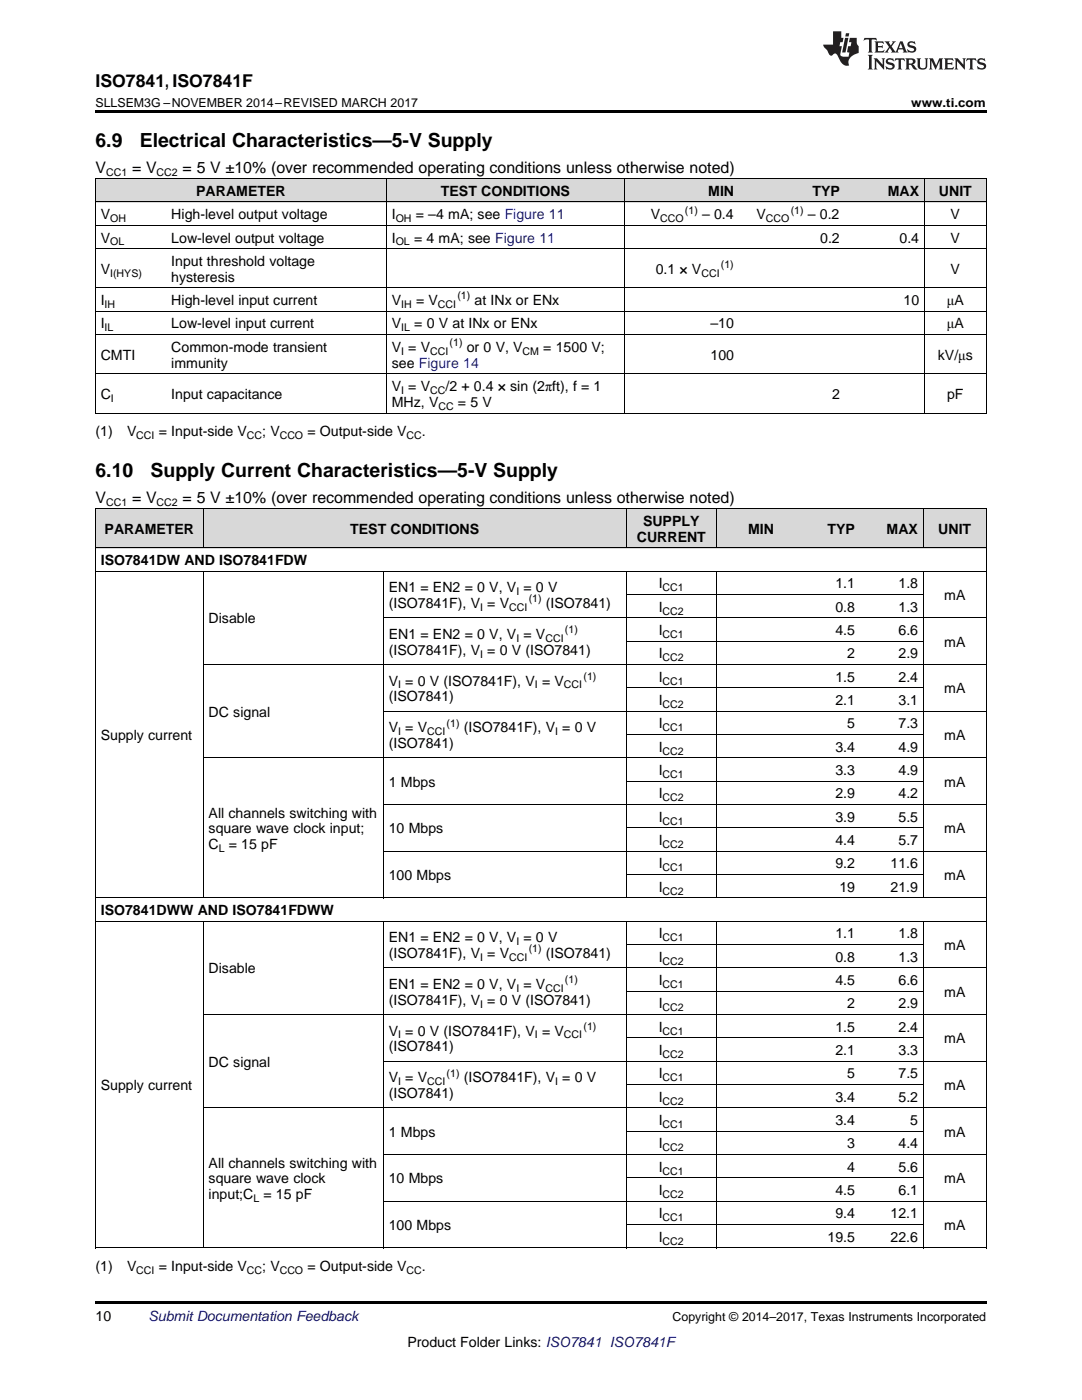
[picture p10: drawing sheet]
<svg xmlns="http://www.w3.org/2000/svg" width="216mm" height="279mm" viewBox="0 0 216 279" stroke-linecap="round" stroke-linejoin="round" font-family="sans-serif">
<defs><g id="words">
<g font-size="3.9">
<text x="19" y="29.3">6.9</text>
<text x="27.9" y="29.3">Electrical Characteristics—5-V Supply</text>
<text x="19" y="95.1">6.10</text>
<text x="30.1" y="95.1">Supply Current Characteristics—5-V Supply</text>
</g>
<text font-size="3.5" x="19" y="17.3">ISO7841, ISO7841F</text>
<g font-size="3.2">
<text x="19" y="34.4">V</text>
<text x="26.4" y="34.4">= V</text>
<text x="36.4" y="34.4">= 5 V ±10% (over recommended operating conditions unless otherwise noted)</text>
<text x="19" y="100.3">V</text>
<text x="26.4" y="100.3">= V</text>
<text x="36.4" y="100.3">= 5 V ±10% (over recommended operating conditions unless otherwise noted)</text>
</g>
<g font-size="2.8">
<text x="39.2" y="39.1">PARAMETER</text>
<text x="88" y="39.1">TEST CONDITIONS</text>
<text x="141.3" y="39.1">MIN</text>
<text x="162.1" y="39.1">TYP</text>
<text x="177.2" y="39.1">MAX</text>
<text x="187.4" y="39.1">UNIT</text>
<text x="20.1" y="43.7">V</text>
<text x="34.2" y="43.7">High-level output voltage</text>
<text x="78.2" y="43.7">I</text>
<text x="83" y="43.7">= –4 mA; see Figure 11</text>
<text x="129.9" y="43.7">V</text>
<text x="140.1" y="43.7">– 0.4</text>
<text x="151" y="43.7">V</text>
<text x="161.2" y="43.7">– 0.2</text>
<text x="189.7" y="43.7">V</text>
<text x="20.1" y="48.4">V</text>
<text x="34.2" y="48.4">Low-level output voltage</text>
<text x="34.2" y="53.1">Input threshold voltage</text>
<text x="78.2" y="48.4">I</text>
<text x="82.6" y="48.4">= 4 mA; see Figure 11</text>
<text x="163.7" y="48.4">0.2</text>
<text x="179.5" y="48.4">0.4</text>
<text x="189.7" y="48.4">V</text>
<text x="20.1" y="54.6">V</text>
<text x="34.2" y="56.2">hysteresis</text>
<text x="130.8" y="54.6">0.1 × V</text>
<text x="189.7" y="54.6">V</text>
<text x="20.1" y="60.9">I</text>
<text x="20.1" y="65.5">I</text>
<text x="34.2" y="60.9">High-level input current</text>
<text x="34.2" y="65.5">Low-level input current</text>
<text x="78.2" y="60.9">V</text>
<text x="78.2" y="65.5">V</text>
<text x="82.7" y="65.5">= 0 V at INx or ENx</text>
<text x="83" y="60.9">= V</text>
<text x="94.7" y="60.9">at INx or ENx</text>
<text x="141.8" y="65.5">–10</text>
<text x="180.3" y="60.9">10</text>
<text x="188.9" y="60.9">μA</text>
<text x="188.9" y="65.5">μA</text>
<text x="20.1" y="71.8">CMTI</text>
<text x="34.2" y="70.2">Common-mode transient</text>
<text x="78.2" y="70.2">V = V</text>
<text x="93.1" y="70.2">or 0 V, V</text>
<text x="108.4" y="70.2">= 1500 V;</text>
<text x="141.8" y="71.8">100</text>
<text x="187.1" y="71.8">kV/μs</text>
<text x="34.2" y="73.4">immunity</text>
<text x="78.2" y="73.4">see Figure 14</text>
<text x="20.1" y="79.6">C</text>
<text x="34.2" y="79.6">Input capacitance</text>
<text x="78.2" y="78">V = V</text>
<text x="78.2" y="81.2">MHz, V</text>
<text x="88.9" y="78">/2 + 0.4 × sin (2πft), f = 1</text>
<text x="91.4" y="81.2">= 5 V</text>
<text x="166" y="79.6">2</text>
<text x="189" y="79.6">pF</text>
<text x="19" y="87.1">(1)</text>
<text x="25.4" y="87.1">V</text>
<text x="31.7" y="87.1">= Input-side V</text>
<text x="52.3" y="87.1">; V</text>
<text x="61.3" y="87.1">= Output-side V</text>
<text x="84.2" y="87.1">.</text>
<text x="20.9" y="106.5">PARAMETER</text>
<text x="69.9" y="106.5">TEST</text>
<text x="77.9" y="106.5">CONDITIONS</text>
<text x="128.3" y="105">SUPPLY</text>
<text x="149.3" y="106.5">MIN</text>
<text x="165.1" y="106.5">TYP</text>
<text x="176.9" y="106.5">MAX</text>
<text x="187.2" y="106.5">UNIT</text>
<text x="20.1" y="112.8">ISO7841DW AND ISO7841FDW</text>
<text x="127.1" y="108.1">CURRENT</text>
<text x="77.6" y="118.2">EN1 = EN2 = 0 V, V = 0 V</text>
<text x="131.4" y="117.4">I</text>
<text x="166.7" y="117.4">1.1</text>
<text x="179.3" y="117.4">1.8</text>
<text x="188.4" y="119.8">mA</text>
<text x="41.6" y="124.4">Disable</text>
<text x="77.6" y="121.4">(ISO7841F), V = V</text>
<text x="108.9" y="121.4">(ISO7841)</text>
<text x="131.4" y="122.1">I</text>
<text x="166.7" y="122.1">0.8</text>
<text x="179.3" y="122.1">1.3</text>
<text x="77.6" y="127.5">EN1 = EN2 = 0 V, V = V</text>
<text x="77.6" y="130.7">(ISO7841F), V = 0 V (ISO7841)</text>
<text x="131.4" y="126.8">I</text>
<text x="131.4" y="131.4">I</text>
<text x="166.7" y="126.8">4.5</text>
<text x="169.1" y="131.4">2</text>
<text x="179.3" y="126.8">6.6</text>
<text x="179.3" y="131.4">2.9</text>
<text x="188.4" y="129.1">mA</text>
<text x="77.6" y="136.8">V = 0 V (ISO7841F), V = V</text>
<text x="131.4" y="136.1">I</text>
<text x="166.7" y="136.1">1.5</text>
<text x="179.3" y="136.1">2.4</text>
<text x="41.6" y="143.1">DC signal</text>
<text x="77.6" y="140">(ISO7841)</text>
<text x="131.4" y="140.7">I</text>
<text x="166.7" y="140.7">2.1</text>
<text x="179.3" y="140.7">3.1</text>
<text x="188.4" y="138.4">mA</text>
<text x="20.1" y="147.7">Supply current</text>
<text x="77.6" y="146.1">V = V</text>
<text x="77.6" y="149.3">(ISO7841)</text>
<text x="92.5" y="146.1">(ISO7841F), V = 0 V</text>
<text x="131.4" y="145.4">I</text>
<text x="169.1" y="145.4">5</text>
<text x="179.3" y="145.4">7.3</text>
<text x="188.4" y="147.7">mA</text>
<text x="131.4" y="150">I</text>
<text x="131.4" y="154.7">I</text>
<text x="166.7" y="150">3.4</text>
<text x="166.7" y="154.7">3.3</text>
<text x="179.3" y="150">4.9</text>
<text x="179.3" y="154.7">4.9</text>
<text x="77.6" y="157">1 Mbps</text>
<text x="131.4" y="159.3">I</text>
<text x="166.7" y="159.3">2.9</text>
<text x="179.3" y="159.3">4.2</text>
<text x="188.4" y="157">mA</text>
<text x="41.6" y="163.2">All channels switching with</text>
<text x="41.6" y="166.3">square wave clock input;</text>
<text x="77.6" y="166.3">10 Mbps</text>
<text x="131.4" y="164">I</text>
<text x="166.7" y="164">3.9</text>
<text x="179.3" y="164">5.5</text>
<text x="188.4" y="166.3">mA</text>
<text x="41.6" y="169.5">C</text>
<text x="45.6" y="169.5">= 15 pF</text>
<text x="131.4" y="168.7">I</text>
<text x="131.4" y="173.3">I</text>
<text x="166.7" y="168.7">4.4</text>
<text x="166.7" y="173.3">9.2</text>
<text x="177.7" y="173.3">11.6</text>
<text x="179.3" y="168.7">5.7</text>
<text x="77.6" y="175.6">100 Mbps</text>
<text x="131.4" y="178">I</text>
<text x="167.5" y="178">19</text>
<text x="177.7" y="178">21.9</text>
<text x="188.4" y="175.6">mA</text>
<text x="20.1" y="182.6">ISO7841DWW AND ISO7841FDWW</text>
<text x="77.6" y="188">EN1 = EN2 = 0 V, V = 0 V</text>
<text x="77.6" y="191.2">(ISO7841F), V = V</text>
<text x="108.9" y="191.2">(ISO7841)</text>
<text x="131.4" y="187.3">I</text>
<text x="131.4" y="191.9">I</text>
<text x="166.7" y="187.3">1.1</text>
<text x="166.7" y="191.9">0.8</text>
<text x="179.3" y="187.3">1.8</text>
<text x="179.3" y="191.9">1.3</text>
<text x="188.4" y="189.6">mA</text>
<text x="41.6" y="194.3">Disable</text>
<text x="77.6" y="197.3">EN1 = EN2 = 0 V, V = V</text>
<text x="131.4" y="196.6">I</text>
<text x="166.7" y="196.6">4.5</text>
<text x="179.3" y="196.6">6.6</text>
<text x="77.6" y="200.5">(ISO7841F), V = 0 V (ISO7841)</text>
<text x="131.4" y="201.3">I</text>
<text x="169.1" y="201.3">2</text>
<text x="179.3" y="201.3">2.9</text>
<text x="188.4" y="198.9">mA</text>
<text x="77.6" y="206.7">V = 0 V (ISO7841F), V = V</text>
<text x="77.6" y="209.8">(ISO7841)</text>
<text x="131.4" y="205.9">I</text>
<text x="166.7" y="205.9">1.5</text>
<text x="179.3" y="205.9">2.4</text>
<text x="188.4" y="208.2">mA</text>
<text x="41.6" y="212.9">DC signal</text>
<text x="77.6" y="216">V = V</text>
<text x="92.5" y="216">(ISO7841F), V = 0 V</text>
<text x="131.4" y="210.6">I</text>
<text x="131.4" y="215.2">I</text>
<text x="166.7" y="210.6">2.1</text>
<text x="169.1" y="215.2">5</text>
<text x="179.3" y="210.6">3.3</text>
<text x="179.3" y="215.2">7.5</text>
<text x="20.1" y="217.6">Supply current</text>
<text x="77.6" y="219.1">(ISO7841)</text>
<text x="131.4" y="219.9">I</text>
<text x="166.7" y="219.9">3.4</text>
<text x="179.3" y="219.9">5.2</text>
<text x="188.4" y="217.6">mA</text>
<text x="77.6" y="226.9">1 Mbps</text>
<text x="131.4" y="224.5">I</text>
<text x="166.7" y="224.5">3.4</text>
<text x="181.6" y="224.5">5</text>
<text x="188.4" y="226.9">mA</text>
<text x="41.6" y="233">All channels switching with</text>
<text x="131.4" y="229.2">I</text>
<text x="131.4" y="233.9">I</text>
<text x="169.1" y="229.2">3</text>
<text x="169.1" y="233.9">4</text>
<text x="179.3" y="229.2">4.4</text>
<text x="179.3" y="233.9">5.6</text>
<text x="41.6" y="236.2">square wave clock</text>
<text x="41.6" y="239.4">input;C</text>
<text x="52.6" y="239.4">= 15 pF</text>
<text x="77.6" y="236.2">10 Mbps</text>
<text x="131.4" y="238.5">I</text>
<text x="166.7" y="238.5">4.5</text>
<text x="179.3" y="238.5">6.1</text>
<text x="188.4" y="236.2">mA</text>
<text x="77.6" y="245.5">100 Mbps</text>
<text x="131.4" y="243.2">I</text>
<text x="166.7" y="243.2">9.4</text>
<text x="177.7" y="243.2">12.1</text>
<text x="188.4" y="245.5">mA</text>
<text x="131.4" y="247.8">I</text>
<text x="165.1" y="247.8">19.5</text>
<text x="177.7" y="247.8">22.6</text>
<text x="19" y="253.7">(1)</text>
<text x="25.4" y="253.7">V</text>
<text x="31.7" y="253.7">= Input-side V</text>
<text x="52.3" y="253.7">; V</text>
<text x="61.3" y="253.7">= Output-side V</text>
<text x="84.2" y="253.7">.</text>
<text x="19" y="263.6">10</text>
<text x="81.3" y="268.9">Product Folder Links: ISO7841 ISO7841F</text>
</g>
<text font-size="2.8" fill="#0000c8" x="29.6" y="263.6">Submit Documentation Feedback</text>
<g font-size="2.5">
<text x="19" y="21.4">SLLSEM3G –NOVEMBER 2014–REVISED MARCH 2017</text>
<text x="181.8" y="21.4">www.ti.com</text>
<text x="134.2" y="263.6">Copyright © 2014–2017, Texas Instruments Incorporated</text>
</g>
<g font-size="2.1">
<text x="21.2" y="35.1">CC1</text>
<text x="31.3" y="35.1">CC2</text>
<text x="22" y="44.3">OH</text>
<text x="79" y="44.3">OH</text>
<text x="131.7" y="44.3">CCO</text>
<text x="136.7" y="42.6">(1)</text>
<text x="152.8" y="44.3">CCO</text>
<text x="157.8" y="42.6">(1)</text>
<text x="22" y="49">OL</text>
<text x="79" y="49">OL</text>
<text x="143.8" y="53.5">(1)</text>
<text x="22" y="55.2">I(HYS)</text>
<text x="91.3" y="59.8">(1)</text>
<text x="139.9" y="55.2">CCI</text>
<text x="20.9" y="61.5">IH</text>
<text x="80" y="61.5">IH</text>
<text x="87.4" y="61.5">CCI</text>
<text x="20.9" y="66.1">IL</text>
<text x="80" y="66.1">IL</text>
<text x="80" y="70.8">I</text>
<text x="85.8" y="70.8">CCI</text>
<text x="89.7" y="69.1">(1)</text>
<text x="104.3" y="70.8">CM</text>
<text x="22.1" y="80.2">I</text>
<text x="80" y="78.6">I</text>
<text x="85.8" y="78.6">CC</text>
<text x="87.5" y="81.8">CC</text>
<text x="27.2" y="87.6">CCI</text>
<text x="49.3" y="87.6">CC</text>
<text x="55.8" y="87.6">CCO</text>
<text x="81.1" y="87.6">CC</text>
<text x="21.2" y="100.9">CC1</text>
<text x="31.3" y="100.9">CC2</text>
<text x="103" y="118.7">I</text>
<text x="132.2" y="118">CC1</text>
<text x="95.8" y="121.9">I</text>
<text x="101.6" y="121.9">CCI</text>
<text x="105.5" y="120.2">(1)</text>
<text x="132.2" y="122.7">CC2</text>
<text x="95.8" y="131.2">I</text>
<text x="103" y="128.1">I</text>
<text x="108.8" y="128.1">CCI</text>
<text x="112.7" y="126.4">(1)</text>
<text x="132.2" y="127.3">CC1</text>
<text x="132.2" y="132">CC2</text>
<text x="79.4" y="137.4">I</text>
<text x="106.8" y="137.4">I</text>
<text x="112.5" y="137.4">CCI</text>
<text x="116.4" y="135.7">(1)</text>
<text x="132.2" y="136.6">CC1</text>
<text x="132.2" y="141.3">CC2</text>
<text x="79.4" y="146.7">I</text>
<text x="85.2" y="146.7">CCI</text>
<text x="89.1" y="145">(1)</text>
<text x="110.8" y="146.7">I</text>
<text x="132.2" y="145.9">CC1</text>
<text x="132.2" y="150.6">CC2</text>
<text x="132.2" y="155.3">CC1</text>
<text x="132.2" y="159.9">CC2</text>
<text x="132.2" y="164.6">CC1</text>
<text x="43.6" y="170.1">L</text>
<text x="132.2" y="169.2">CC2</text>
<text x="132.2" y="173.9">CC1</text>
<text x="132.2" y="178.5">CC2</text>
<text x="95.8" y="191.8">I</text>
<text x="101.6" y="191.8">CCI</text>
<text x="103" y="188.6">I</text>
<text x="105.5" y="190.1">(1)</text>
<text x="132.2" y="187.9">CC1</text>
<text x="103" y="197.9">I</text>
<text x="108.8" y="197.9">CCI</text>
<text x="112.7" y="196.2">(1)</text>
<text x="132.2" y="192.5">CC2</text>
<text x="132.2" y="197.2">CC1</text>
<text x="95.8" y="201.1">I</text>
<text x="132.2" y="201.8">CC2</text>
<text x="79.4" y="207.2">I</text>
<text x="106.8" y="207.2">I</text>
<text x="112.5" y="207.2">CCI</text>
<text x="116.4" y="205.5">(1)</text>
<text x="132.2" y="206.5">CC1</text>
<text x="89.1" y="214.8">(1)</text>
<text x="132.2" y="211.1">CC2</text>
<text x="132.2" y="215.8">CC1</text>
<text x="79.4" y="216.5">I</text>
<text x="85.2" y="216.5">CCI</text>
<text x="110.8" y="216.5">I</text>
<text x="132.2" y="220.5">CC2</text>
<text x="132.2" y="225.1">CC1</text>
<text x="132.2" y="229.8">CC2</text>
<text x="50.6" y="239.9">L</text>
<text x="132.2" y="234.4">CC1</text>
<text x="132.2" y="239.1">CC2</text>
<text x="132.2" y="243.7">CC1</text>
<text x="132.2" y="248.4">CC2</text>
<text x="27.2" y="254.2">CCI</text>
<text x="49.3" y="254.2">CC</text>
<text x="55.8" y="254.2">CCO</text>
<text x="81.1" y="254.2">CC</text>
</g>
</g></defs>
<g fill="#d8d8d8">
<path d="M19 101.6h21.6v7.8h-21.6z"/>
<path d="M40.6 101.6h35.9v7.8h-35.9z"/>
<path d="M76.5 101.6h48.5v7.8h-48.5z"/>
<path d="M125 101.6h17.9v7.8h-17.9z"/>
<path d="M142.9 101.6h12.6v7.8h-12.6z"/>
<path d="M155.5 101.6h16.2v7.8h-16.2z"/>
<path d="M171.7 101.6h12.6v7.8h-12.6z"/>
<path d="M184.3 101.6h12.5v7.8h-12.5z"/>
<path d="M19 35.7h14.1v4.7h-14.1z"/>
<path d="M33.1 35.7h44v4.7h-44z"/>
<path d="M77.1 35.7h35.2v4.7h-35.2z"/>
<path d="M112.3 35.7h12.4v4.7h-12.4z"/>
<path d="M124.7 35.7h22.8v4.7h-22.8z"/>
<path d="M147.5 35.7h21.2v4.7h-21.2z"/>
<path d="M168.7 35.7h15.8v4.7h-15.8z"/>
<path d="M184.5 35.7h12.3v4.7h-12.3z"/>
</g>
<g fill="#000">
<path d="M19 22h177.8v.5h-177.8zM19 82.4l.2 .1zM77 82.4l.1 .1zM112.2 82.4l.1 .1zM124.6 82.4l.1 .1zM184.4 82.4l.1 .1zM196.7 82.4l.1 .1zM19 249.1h.2zM76.4 249.1h.1zM124.9 249.1h.1zM142.8 249.1h.1zM184.1 249.1h.2z"/>
<path d="M196.7 249.1h.1zM19 259.7h177.8v.5h-177.8z"/>
</g>
<g fill="none" stroke="#000" stroke-width=".2">
<path d="M19 35.6h177.8M19.1 35.7v46.8M77.1 35.7v46.8M124.6 35.7v46.8M184.4 35.7v46.8M196.8 35.7v46.8M19 57.4h177.8M19 49.6h177.8M19 45h177.8M19 40.3h177.8M19 74.6h177.8M19 66.8h177.8"/>
<path d="M19 62.1h177.8M19 82.4h177.8M19 114h177.8M19 109.3h177.8M19 101.5h177.8M19.1 101.5v147.6M40.5 101.5v7.9M40.5 114v65.2M76.5 114v65.2M124.9 101.5v7.9M124.9 114v65.2M125 118.7h59.3"/>
<path d="M142.9 101.5v7.9M142.9 114v65.2M184.2 101.5v7.9M184.2 114v65.2M196.8 101.5v147.6M40.6 132.6h156.2M76.5 123.3h120.3M125 137.3h59.3M125 128h59.3M40.6 151.3h156.2M76.5 141.9h120.3M125 155.9h59.3"/>
<path d="M125 146.6h59.3M19 179.2h177.8M76.5 169.9h120.3M76.5 160.6h120.3M125 174.5h59.3M125 165.2h59.3M19 183.9h177.8M40.5 183.9v65.2M76.5 183.9v65.2M76.5 193.2h120.3M124.9 183.9v65.2M125 197.8h59.3"/>
<path d="M125 188.5h59.3M142.9 183.9v65.2M184.2 183.9v65.2M40.6 202.5h156.2M76.5 211.8h120.3M125 216.4h59.3M125 207.1h59.3M40.6 221.1h156.2M76.5 239.7h120.3M76.5 230.4h120.3M125 235.1h59.3M125 225.8h59.3"/>
<path d="M19 249h177.8M125 244.4h59.3"/>
</g>
<g fill="#231f20">
<path d="M172.5 7.6l-.1 .5 .4-.2h.6v.1v2.1l-.2 .4h.9l-.2-.4v-2.1l.1-.1h.5l.5 .2-.2-.5zM174.5 8.3l.2 .3v1.5l-.2 .4h1.8l.2-.6a1.04 1.04 0 0 1-1.3 .2v-.7h.6l.3 .2v-.6l-.3 .2h-.6v-.6l.8-.1 .4 .3-.2-.5zM176.5 8.3l.9 1.1-.9 1.1h.8l-.2-.2 .4-.7 .5 .7-.2 .2h1.5l-.2-.2 .2-.4h.9l.1 .4-.2 .2h1l-.3-.3-.7-1.9h-.5l-.9 2-.8-1 .9-1h-.8l.1 .3-.4 .5-.3-.6 .1-.2zM179.7 8.6l.4 1h-.7zM181.3 8.4a.63 .63 0 0 0-.2 .7 .63 .63 0 0 0 .6 .4l.6 .2 .1 .2a.75 .75 0 0 1-.7 .4 .75 .75 0 0 1-.6-.5l.1 .7 .1-.1a1.11 1.11 0 0 0 1.5-.6 1.13 1.13 0 0 0-1.2-.8l-.1-.4a1.04 1.04 0 0 1 1.2 .2l-.2-.5-.2 .1-.4-.2zM173.2 10.9l.2 .4v2.2l-.2 .4h1l-.3-.4v-2.2l.3-.4zM174.3 11.6l.3 .4v1.5l-.3 .4h.8l-.2-.4v-1.3l1.5 1.7v-1.9l.2-.4h-.7l.2 .4v.9l-1.1-1.3zM177 11.8a.62 .62 0 0 0-.2 .7 .62 .62 0 0 0 .6 .4l.6 .1 .1 .3a.76 .76 0 0 1-.7 .3 .76 .76 0 0 1-.7-.4l.2 .7 .1-.1a1.11 1.11 0 0 0 1.5-.6 1.13 1.13 0 0 0-1.2-.8l-.1-.4a1.04 1.04 0 0 1 1.2 .2l-.2-.6-.2 .1-.5-.1zM178.7 11.6l-.2 .6a.61 .61 0 0 1 .8-.3v1.6l-.2 .4h.9l-.2-.4v-1.6a.63 .63 0 0 1 .7 .3l-.1-.6zM180.6 11.6l.3 .4v1.5l-.3 .4h1l-.2-.2-.1-.8 .6 .2a.76 .76 0 0 0 1.2 .7l-1-1a.58 .58 0 0 0 .6-.5 .58 .58 0 0 0-.5-.6zM181.4 11.9h.1a.45 .45 0 0 1 .5 .1 .45 .45 0 0 1 .1 .5l-.8 .2zM182.9 11.6l.2 .2a2.17 2.17 0 0 0 .3 1.9 .99 .99 0 0 0 1.6-.6v-1.1l.2-.4h-.7l.2 .2a1.92 1.92 0 0 1-.2 1.8 .6 .6 0 0 1-.9-.5v-1.1l.2-.4zM185.4 11.6l.2 .4v1.5l-.2 .4h.7l-.2-.4v-1.4l.8 1.8 .8-1.8v1.4l-.2 .4h.9l-.2-.4v-1.5l.2-.4h-.8l-.6 1.5-.6-1.5zM188.4 11.6l.2 .4v1.5l-.2 .4h1.8l.1-.6a1.04 1.04 0 0 1-1.2 .1v-.6h.5l.4 .2v-.6l-.4 .2h-.5v-.7h.8l.3 .3-.1-.6zM190.5 11.6l.2 .4v1.5l-.2 .4h.7l-.2-.4v-1.3l1.5 1.7v-1.9l.2-.4h-.7l.2 .4v.9l-1.1-1.3zM192.9 11.6l-.1 .6a.61 .61 0 0 1 .7-.3l.1 1.6-.3 .4h1l-.3-.4 .1-1.6a.63 .63 0 0 1 .7 .3l-.1-.6zM195.2 11.8a.62 .62 0 0 0-.2 .7 .62 .62 0 0 0 .6 .4l.6 .1 .1 .3a.76 .76 0 0 1-.7 .3 .76 .76 0 0 1-.6-.4l.1 .7 .1-.1a1.11 1.11 0 0 0 1.6-.6 1.13 1.13 0 0 0-1.3-.8l-.1-.4a1.04 1.04 0 0 1 1.2 .2l-.1-.6-.2 .1-.5-.1z"/>
<path d="M166.2 6.3v2.6h-1.9v.4l.8 .9a.91 .91 0 0 0 1 .8 .56 .56 0 0 1 .5-.3 .56 .56 0 0 1 .5 .3l.4 .8a1.53 1.53 0 0 0 1.9 1.2 1.54 1.54 0 0 1 1-2.1l.9-.3v-1.4a1.52 1.52 0 0 1-.4-1.6h-1.3l-.2 .8h.5l-.2 .8h-.5l-.1 1v.2l.4 .1-.2 .8a1.93 1.93 0 0 1-1.6-.3l.3-1.8h-.5l.2-.8h.4l.2-.8h-.4v-1.3zM168.6 7.6l-.6 2.9h.7l.6-2.9zM168.8 6.6l-.1 .7h.6l.2-.7z"/>
</g>
<use href="#words"/>
</svg>
